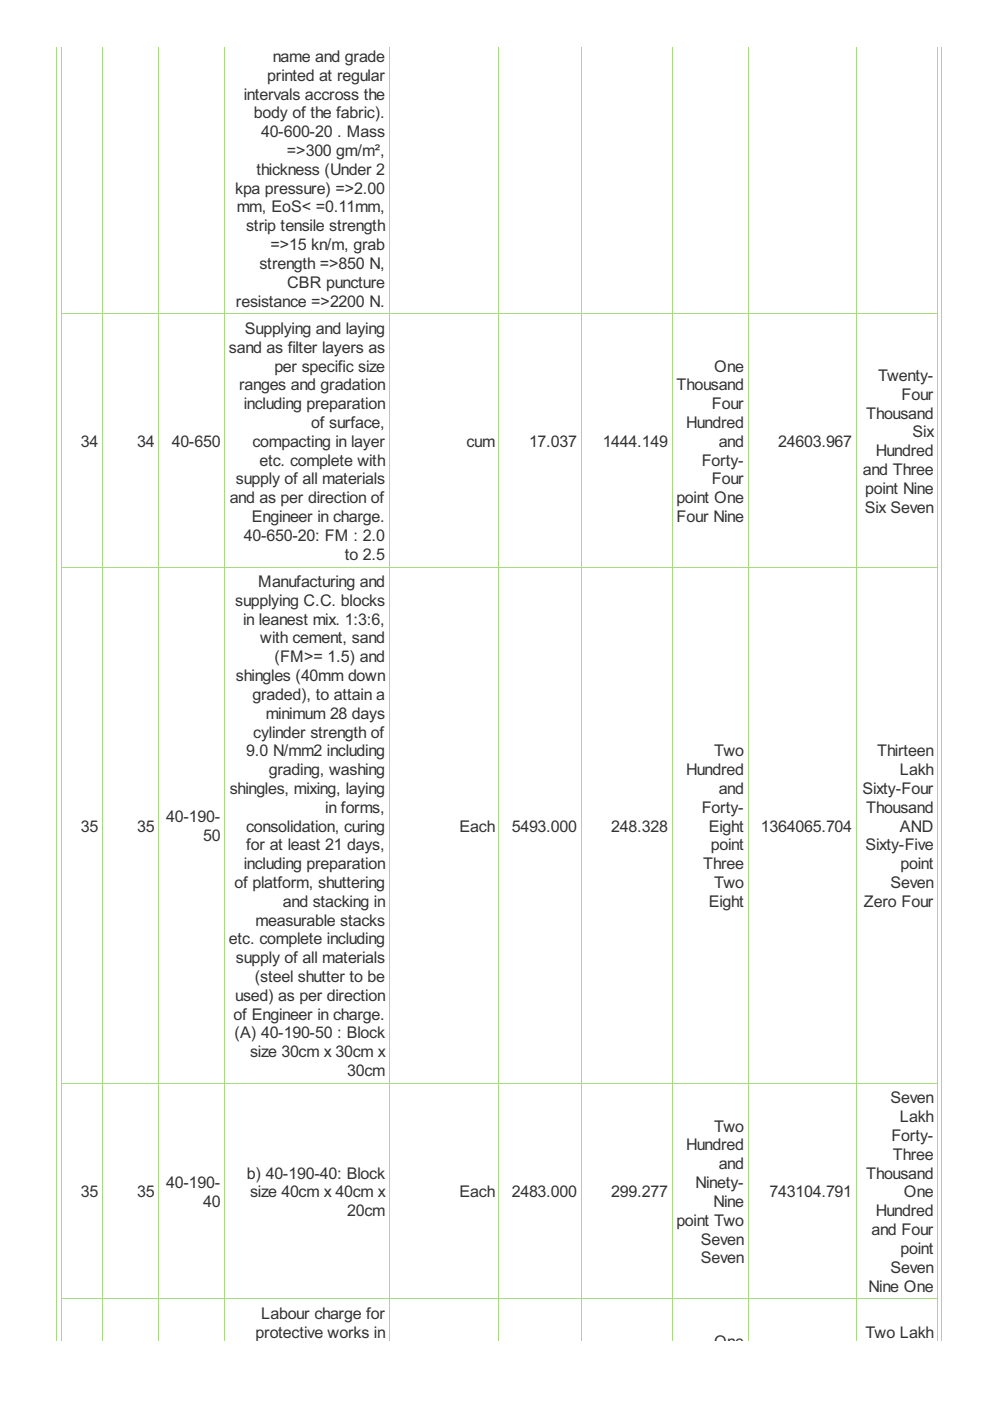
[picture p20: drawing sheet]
<svg xmlns="http://www.w3.org/2000/svg" width="210mm" height="297mm" viewBox="0 0 210 297" stroke-linecap="round" stroke-linejoin="round" font-family="sans-serif">
<defs><g id="words">
<g font-size="3.8" fill="#333">
<text x="56.7" y="17.1">printed at regular</text>
<text x="57.8" y="13.1">name and grade</text>
<text x="51.7" y="21.1">intervals accross the</text>
<text x="53.9" y="25.1">body of the fabric).</text>
<text x="55.3" y="29.1">40-600-20 . Mass</text>
<text x="60.8" y="33.1">=&gt;300 gm/m²,</text>
<text x="49.9" y="41.1">kpa pressure) =&gt;2.00</text>
<text x="54.4" y="37.1">thickness (Under 2</text>
<text x="50.2" y="45">mm, EoS&lt; =0.11mm,</text>
<text x="52.2" y="49">strip tensile strength</text>
<text x="57.3" y="53">=&gt;15 kn/m, grab</text>
<text x="55" y="57">strength =&gt;850 N,</text>
<text x="50" y="65">resistance =&gt;2200 N.</text>
<text x="60.9" y="61">CBR puncture</text>
<text x="51.9" y="70.8">Supplying and laying</text>
<text x="48.5" y="74.8">sand as filter layers as</text>
<text x="50.7" y="82.8">ranges and gradation</text>
<text x="58.2" y="78.8">per specific size</text>
<text x="143.5" y="82.8">Thousand</text>
<text x="151.4" y="78.8">One</text>
<text x="186.2" y="80.8">Twenty-</text>
<text x="51.7" y="86.7">including preparation</text>
<text x="150.9" y="86.7">Four</text>
<text x="183.7" y="88.7">Thousand</text>
<text x="191.1" y="84.8">Four</text>
<text x="17.1" y="94.7">34</text>
<text x="29.1" y="94.7">34</text>
<text x="36.4" y="94.7">40-650</text>
<text x="53.5" y="94.7">compacting in layer</text>
<text x="66" y="90.7">of surface,</text>
<text x="98.9" y="94.7">cum</text>
<text x="112.2" y="94.7">17.037</text>
<text x="127.8" y="94.7">1444.149</text>
<text x="145.5" y="90.7">Hundred</text>
<text x="152.4" y="94.7">and</text>
<text x="165" y="94.7">24603.967</text>
<text x="193.5" y="92.7">Six</text>
<text x="55" y="98.7">etc. complete with</text>
<text x="148.8" y="98.7">Forty-</text>
<text x="182.9" y="100.7">and Three</text>
<text x="185.7" y="96.7">Hundred</text>
<text x="48.7" y="106.7">and as per direction of</text>
<text x="50" y="102.7">supply of all materials</text>
<text x="143.4" y="106.7">point One</text>
<text x="150.9" y="102.7">Four</text>
<text x="183.4" y="104.7">point Nine</text>
<text x="53.4" y="110.7">Engineer in charge.</text>
<text x="143.5" y="110.7">Four Nine</text>
<text x="183.3" y="108.7">Six Seven</text>
<text x="51.7" y="114.7">40-650-20: FM : 2.0</text>
<text x="73.1" y="118.6">to 2.5</text>
<text x="54.7" y="124.5">Manufacturing and</text>
<text x="49.9" y="128.5">supplying C.C. blocks</text>
<text x="51.5" y="132.4">in leanest mix. 1:3:6,</text>
<text x="55.2" y="136.4">with cement, sand</text>
<text x="58.2" y="140.4">(FM&gt;= 1.5) and</text>
<text x="50" y="144.4">shingles (40mm down</text>
<text x="53.5" y="148.4">graded), to attain a</text>
<text x="56.3" y="152.4">minimum 28 days</text>
<text x="52.2" y="160.4">9.0 N/mm2 including</text>
<text x="53.7" y="156.4">cylinder strength of</text>
<text x="151.4" y="160.4">Two</text>
<text x="186" y="160.4">Thirteen</text>
<text x="57" y="164.3">grading, washing</text>
<text x="145.5" y="164.3">Hundred</text>
<text x="190.8" y="164.3">Lakh</text>
<text x="48.7" y="168.3">shingles, mixing, laying</text>
<text x="69" y="172.3">in forms,</text>
<text x="148.8" y="172.3">Forty-</text>
<text x="152.4" y="168.3">and</text>
<text x="182.8" y="168.3">Sixty-Four</text>
<text x="183.7" y="172.3">Thousand</text>
<text x="17.1" y="176.3">35</text>
<text x="29.1" y="176.3">35</text>
<text x="35.2" y="174.3">40-190-</text>
<text x="43.1" y="178.3">50</text>
<text x="52.2" y="176.3">consolidation, curing</text>
<text x="97.4" y="176.3">Each</text>
<text x="108.5" y="176.3">5493.000</text>
<text x="129.6" y="176.3">248.328</text>
<text x="150.3" y="176.3">Eight</text>
<text x="161.3" y="176.3">1364065.704</text>
<text x="190.8" y="176.3">AND</text>
<text x="51.7" y="184.3">including preparation</text>
<text x="52.2" y="180.3">for at least 21 days,</text>
<text x="149.1" y="184.3">Three</text>
<text x="150.7" y="180.3">point</text>
<text x="183.5" y="180.3">Sixty-Five</text>
<text x="190.9" y="184.3">point</text>
<text x="49.7" y="188.3">of platform, shuttering</text>
<text x="151.4" y="188.3">Two</text>
<text x="188.8" y="188.3">Seven</text>
<text x="54.2" y="196.2">measurable stacks</text>
<text x="60" y="192.3">and stacking in</text>
<text x="150.3" y="192.3">Eight</text>
<text x="183.2" y="192.3">Zero Four</text>
<text x="48.5" y="200.2">etc. complete including</text>
<text x="50" y="204.2">supply of all materials</text>
<text x="54" y="208.2">(steel shutter to be</text>
<text x="49.9" y="212.2">used) as per direction</text>
<text x="49.5" y="216.2">of Engineer in charge.</text>
<text x="49.7" y="220.2">(A) 40-190-50 : Block</text>
<text x="53" y="224.2">size 30cm x 30cm x</text>
<text x="73.6" y="228.1">30cm</text>
<text x="188.8" y="234">Seven</text>
<text x="151.4" y="239.9">Two</text>
<text x="190.8" y="237.9">Lakh</text>
<text x="145.5" y="243.9">Hundred</text>
<text x="189" y="241.9">Forty-</text>
<text x="189.3" y="245.9">Three</text>
<text x="35.2" y="251.9">40-190-</text>
<text x="52.4" y="249.9">b) 40-190-40: Block</text>
<text x="147.4" y="251.9">Ninety-</text>
<text x="152.4" y="247.9">and</text>
<text x="183.7" y="249.9">Thousand</text>
<text x="17.1" y="253.9">35</text>
<text x="29.1" y="253.9">35</text>
<text x="43.1" y="255.9">40</text>
<text x="53" y="253.9">size 40cm x 40cm x</text>
<text x="73.6" y="257.9">20cm</text>
<text x="97.4" y="253.9">Each</text>
<text x="108.5" y="253.9">2483.000</text>
<text x="129.6" y="253.9">299.277</text>
<text x="151.3" y="255.9">Nine</text>
<text x="163.2" y="253.9">743104.791</text>
<text x="185.7" y="257.9">Hundred</text>
<text x="191.6" y="253.9">One</text>
<text x="143.4" y="259.9">point Two</text>
<text x="148.6" y="263.9">Seven</text>
<text x="184.8" y="261.9">and Four</text>
<text x="148.6" y="267.8">Seven</text>
<text x="188.8" y="269.8">Seven</text>
<text x="190.9" y="265.9">point</text>
<text x="184.2" y="273.8">Nine One</text>
<text x="55.4" y="279.6">Labour charge for</text>
<text x="54.2" y="283.6">protective works in</text>
<text x="151.4" y="285.6">One</text>
<text x="183.5" y="283.6">Two Lakh</text>
</g>
</g></defs>
<g fill="none" stroke="#a8da7f" stroke-width=".21">
<path d="M12.1 9.9v274.4M13.1 9.9v274.4M21.7 9.9v274.4M33.7 9.9v274.4M47.6 9.9v274.4M82.5 9.9v274.4M105.8 9.9v274.4M123.2 9.9v274.4M142.5 9.9v274.4M158.6 9.9v274.4M181.5 9.9v274.4M198.8 9.9v274.4"/>
<path d="M199.6 9.9v274.4M13 66.6h185.9M13 120.2h185.9M13 229.7h185.9M13 275.4h185.9"/>
</g>
<use href="#words"/>
</svg>
